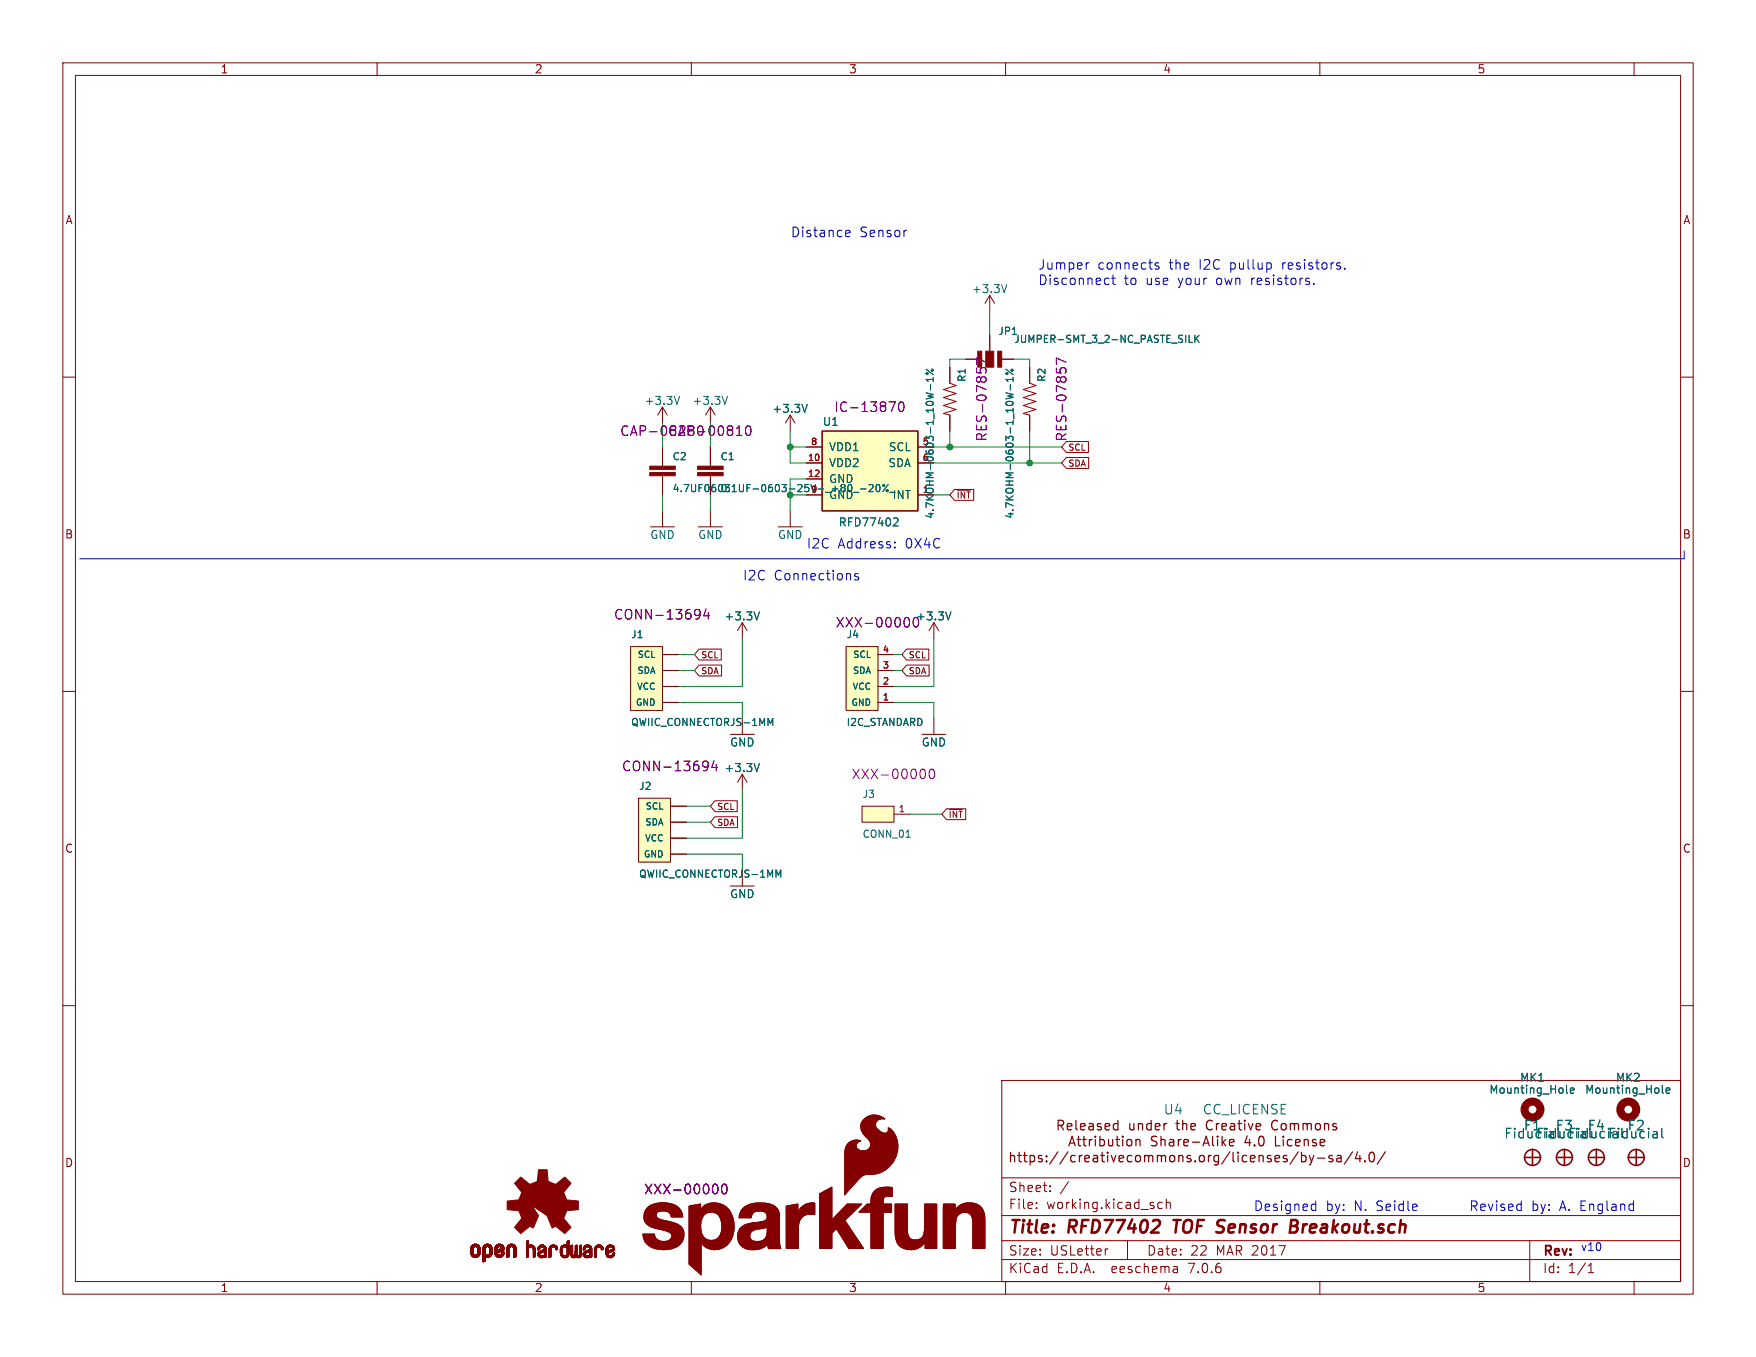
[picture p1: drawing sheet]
<svg xmlns="http://www.w3.org/2000/svg" width="279mm" height="216mm" viewBox="0 0 279 216" stroke-linecap="round" stroke-linejoin="round" font-family="sans-serif">
<defs><g id="words">
<g font-size="2.8" fill="#840000">
<text x="160.4" y="196.8">Title:</text>
<text x="170.1" y="196.8">RFD77402</text>
<text x="187.6" y="196.8">TOF Sensor</text>
<text x="207.7" y="196.8">Breakout.sch</text>
</g>
<g font-size="2.1" fill="#0000c2">
<text x="125.7" y="37.9">Distance</text>
<text x="136.8" y="37.9">Sensor</text>
<text x="165.1" y="43">Jumper</text>
<text x="165.1" y="45.5">Disconnect</text>
<text x="174.6" y="43">connects</text>
<text x="178.8" y="45.5">to</text>
<text x="182.4" y="45.5">use</text>
<text x="186.1" y="43">the</text>
<text x="187.6" y="45.5">your</text>
<text x="191" y="43">I2C</text>
<text x="193.8" y="45.5">own</text>
<text x="196" y="43">pullup</text>
<text x="199.5" y="45.5">resistors.</text>
<text x="204.4" y="43">resistors.</text>
<text x="128.3" y="87.4">I2C</text>
<text x="133.3" y="87.4">Address:</text>
<text x="144.1" y="87.4">0X4C</text>
<text x="118.1" y="92.5">I2C</text>
<text x="123.1" y="92.5">Connections</text>
<text x="199.4" y="192.8">Designed</text>
<text x="210.9" y="192.8">by:</text>
<text x="215.5" y="192.8">N.</text>
<text x="219.2" y="192.8">Seidle</text>
<text x="233.7" y="192.8">Revised</text>
<text x="243.6" y="192.8">by:</text>
<text x="248.2" y="192.8">A. England</text>
</g>
<g font-size="2.1" fill="#840084">
<text x="132.7" y="65.8">IC-13870</text>
<text x="98.6" y="69.6">CAP-08280</text>
<text x="106.2" y="69.6">CAP-00810</text>
<text x="157.2" y="70.3" transform="rotate(-90 157.2 70.3)">RES-07857</text>
<text x="169.9" y="70.3" transform="rotate(-90 169.9 70.3)">RES-07857</text>
<text x="97.6" y="98.8">CONN-13694</text>
<text x="132.9" y="100.1">XXX-00000</text>
<text x="98.9" y="122.9">CONN-13694</text>
<text x="135.4" y="124.2">XXX-00000</text>
<text x="102.4" y="190.2">XXX-00000</text>
</g>
<g font-size="2.1" fill="#006464">
<text x="185.1" y="177.5">U4</text>
<text x="191.3" y="177.5">CC_LICENSE</text>
<text x="239.3" y="181.3">Fiducial</text>
<text x="242.4" y="180.1">F1</text>
<text x="244.3" y="181.3">Fiducial</text>
<text x="247.5" y="180.1">F3</text>
<text x="249.4" y="181.3">Fiducial</text>
<text x="252.5" y="180.1">F4</text>
<text x="255.8" y="181.3">Fiducial</text>
<text x="258.9" y="180.1">F2</text>
</g>
<g font-size="2.1" fill="#840000">
<text x="160.3" y="185.2">https://creativecommons.org/licenses/by-sa/4.0/</text>
<text x="167.9" y="180.1">Released</text>
<text x="169.8" y="182.7">Attribution</text>
<text x="179.5" y="180.1">under</text>
<text x="183" y="182.7">Share-Alike</text>
<text x="187.3" y="180.1">the</text>
<text x="192.3" y="180.1">Creative</text>
<text x="198.2" y="182.7">4.0</text>
<text x="203" y="180.1">Commons</text>
<text x="203.3" y="182.7">License</text>
<text x="160.4" y="189.9">Sheet:</text>
<text x="160.4" y="192.6">File:</text>
<text x="166.5" y="192.6">working.kicad_sch</text>
<text x="160.4" y="202.8">KiCad</text>
<text x="160.4" y="200">Size:</text>
<text x="167.1" y="200">USLetter</text>
<text x="168.1" y="202.8">E.D.A.</text>
<text x="177" y="202.8">eeschema</text>
<text x="182.4" y="200">Date:</text>
<text x="189.4" y="202.8">7.0.6</text>
<text x="189.4" y="200">22</text>
<text x="193.6" y="200">MAR 2017</text>
<text x="245.4" y="200.2">Rev:</text>
<text x="245.4" y="202.8">Id:</text>
<text x="249.5" y="202.8">1/1</text>
</g>
<g font-size="1.8" fill="#840000">
<text x="35" y="11.9">1</text>
<text x="85" y="11.9">2</text>
<text x="135" y="11.9">3</text>
<text x="185" y="11.9">4</text>
<text x="235" y="11.9">5</text>
<text x="10.3" y="35.9">A</text>
<text x="267.7" y="35.9">A</text>
<text x="10.3" y="85.9">B</text>
<text x="267.7" y="85.9">B</text>
<text x="10.3" y="135.9">C</text>
<text x="267.7" y="135.9">C</text>
<text x="10.3" y="185.9">D</text>
<text x="267.7" y="185.9">D</text>
<text x="35" y="205.8">1</text>
<text x="85" y="205.8">2</text>
<text x="135" y="205.8">3</text>
<text x="185" y="205.8">4</text>
<text x="235" y="205.8">5</text>
</g>
<g font-size="1.8" fill="#006464">
<text x="154.5" y="46.8">+3.3V</text>
<text x="102.5" y="64.6">+3.3V</text>
<text x="110.1" y="64.6">+3.3V</text>
<text x="122.8" y="65.9">+3.3V</text>
<text x="130.8" y="68">U1</text>
<text x="131.8" y="72">VDD1</text>
<text x="141.3" y="72">SCL</text>
<text x="131.8" y="74.5">VDD2</text>
<text x="131.8" y="77.1">GND</text>
<text x="141.3" y="74.5">SDA</text>
<text x="131.8" y="79.6">GND</text>
<text x="133.4" y="84">RFD77402</text>
<text x="141.9" y="79.6">INT</text>
<text x="103.4" y="86">GND</text>
<text x="111" y="86">GND</text>
<text x="123.7" y="86">GND</text>
<text x="115.2" y="98.9">+3.3V</text>
<text x="145.6" y="98.9">+3.3V</text>
<text x="116.1" y="119">GND</text>
<text x="146.6" y="119">GND</text>
<text x="115.2" y="123">+3.3V</text>
<text x="116.1" y="143.1">GND</text>
<text x="241.8" y="172.3">MK1</text>
<text x="257" y="172.3">MK2</text>
<text x="236.9" y="174.2">Mounting_Hole</text>
<text x="252.1" y="174.2">Mounting_Hole</text>
</g>
<text font-size="1.8" fill="#0000c2" x="251.5" y="199.1">v10</text>
<g font-size="1.6" fill="#006464">
<text x="158.7" y="53.5">JP1</text>
<text x="161.3" y="54.8">JUMPER-SMT_3_2-NC_PASTE_SILK</text>
<text x="153.9" y="60.9" transform="rotate(-90 153.9 60.9)">R1</text>
<text x="166.6" y="60.9" transform="rotate(-90 166.6 60.9)">R2</text>
<text x="106.9" y="73.4">C2</text>
<text x="114.5" y="73.4">C1</text>
<text x="148.8" y="82.6" transform="rotate(-90 148.8 82.6)">4.7KOHM-0603-1_10W-1%</text>
<text x="161.5" y="82.6" transform="rotate(-90 161.5 82.6)">4.7KOHM-0603-1_10W-1%</text>
<text x="100.3" y="101.7">J1</text>
<text x="134.6" y="101.7">J4</text>
<text x="100.3" y="115.7">QWIIC_CONNECTORJS-1MM</text>
<text x="134.6" y="115.7">I2C_STANDARD</text>
<text x="101.6" y="125.9">J2</text>
<text x="137.1" y="127.1">J3</text>
<text x="137.1" y="133.5">CONN_01</text>
<text x="101.6" y="139.8">QWIIC_CONNECTORJS-1MM</text>
</g>
<text font-size="1.6" fill="#009600" x="106.9" y="78.5">4.7UF06030.1UF-0603-25V-_+80_-20%_</text>
<g font-size="1.4" fill="#a90000">
<text x="128.9" y="70.9">8</text>
<text x="128.4" y="73.4">10</text>
<text x="128.4" y="75.9">12</text>
<text x="128.9" y="78.5">9</text>
<text x="140.4" y="106.4">3</text>
<text x="140.4" y="103.9">4</text>
<text x="140.4" y="111.5">1</text>
<text x="140.4" y="109">2</text>
<text x="142.9" y="129.3">1</text>
</g>
<g font-size="1.4" fill="#006464">
<text x="146.7" y="70.9">5</text>
<text x="146.7" y="73.4">6</text>
<text x="146.7" y="78.5">1</text>
<text x="101.3" y="107.4">SDA</text>
<text x="101.3" y="104.9">SCL</text>
<text x="135.6" y="107.4">SDA</text>
<text x="135.6" y="104.9">SCL</text>
<text x="101" y="112.5">GND</text>
<text x="101.2" y="110">VCC</text>
<text x="135.3" y="112.5">GND</text>
<text x="135.5" y="110">VCC</text>
<text x="102.6" y="131.5">SDA</text>
<text x="102.6" y="129">SCL</text>
<text x="102.3" y="136.6">GND</text>
<text x="102.5" y="134.1">VCC</text>
</g>
<g font-size="1.4" fill="#840000">
<text x="169.9" y="71.9">SCL</text>
<text x="169.9" y="74.5">SDA</text>
<text x="152.1" y="79.5">~{INT}</text>
<text x="111.5" y="104.9">SCL</text>
<text x="111.5" y="107.5">SDA</text>
<text x="144.5" y="104.9">SCL</text>
<text x="144.5" y="107.5">SDA</text>
<text x="114" y="129.1">SCL</text>
<text x="114" y="131.6">SDA</text>
<text x="150.9" y="130.3">~{INT}</text>
</g>
</g></defs>
<g fill="none" stroke="#840000" stroke-width=".16">
<path d="M10 10h259.4v195.9h-259.4zM12 12h255.4v191.9h-255.4zM60 10v2M110 10v2M160 10v2M210 10v2M260 10v2M10 60h2M151.1 58.4v2.6l1 .3-2 .7 2 .6-2 .6 2 .7-2 .6 2 .7-2 .6 1 .2v2.6M153.7 57.2h2.5M157.5 47v2.5M157.5 53.3v2.6"/>
<path d="M157.5 47l-.8 1.3M157.5 47l.7 1.3M158.7 57.2h2.6M163.8 58.4v2.6l1 .3-2 .7 2 .6-2 .6 2 .7-2 .6 2 .7-2 .6 1 .2v2.6M267.4 60h2M105.4 64.8v2.5M105.4 71.1v3.1M105.4 75.7v3M105.4 64.8l-.8 1.2M105.4 64.8l.8 1.2M113 64.8v2.5M113 71.1v3.1"/>
<path d="M113 75.7v3M113 64.8l-.7 1.2M113 64.8l.8 1.2M125.7 66v2.6M125.7 66l-.7 1.3M125.7 66l.8 1.3M128.3 73.7h2.5M128.3 76.2h2.5M128.3 71.1h2.5M146 78.7h2.6M146 73.7h2.6M146 71.1h2.6"/>
<path d="M151.9 77.9h3v1.7h-3l-.8-.9zM152.3 78h2.1M169.7 70.3h3.5v1.7h-3.5l-.8-.9zM169.7 72.8h3.5v1.7h-3.5l-.8-.8zM103.5 83.8h3.8M105.4 81.3v2.5M111.1 83.8h3.8M113 81.3v2.5M118.1 99.1l-.8 1.2M118.1 99.1v2.5M118.1 99.1l.8 1.2M123.8 83.8h3.8"/>
<path d="M125.7 81.3v2.5M148.6 99.1v2.5M148.6 99.1l-.8 1.2M148.6 99.1l.8 1.2M10 110h2M100.3 102.9h5.1v10.1h-5.1zM105.4 111.8h2.5M105.4 109.2h2.5M105.4 106.7h2.5M105.4 104.1h2.5M111.2 103.3h3.6v1.7h-3.6l-.7-.9zM111.2 105.8h3.6v1.7h-3.6l-.7-.8z"/>
<path d="M116.2 116.8h3.8M118.1 114.3v2.5M134.6 102.9h5.1v10.1h-5.1zM139.7 111.8h2.5M139.7 109.2h2.5M139.7 106.7h2.5M139.7 104.1h2.5M144.3 103.3h3.5v1.7h-3.5l-.8-.9zM144.3 105.8h3.5v1.7h-3.5l-.8-.8zM146.7 116.8h3.8M148.6 114.3v2.5M267.4 110h2"/>
<path d="M101.6 127h5.1v10.2h-5.1zM106.7 135.9h2.5M106.7 133.4h2.5M106.7 130.8h2.5M106.7 128.3h2.5M113.8 127.4h3.5v1.7h-3.5l-.8-.8zM113.8 129.9h3.5v1.8h-3.5l-.8-.9zM118.1 123.2v2.5M118.1 138.4v2.6M118.1 123.2l-.8 1.3M118.1 123.2l.8 1.3M137.2 128.3h5v2.5h-5z"/>
<path d="M142.2 129.5h2.6M150.6 128.7h3.1v1.7h-3.1l-.7-.9zM151 128.8h2.1M10 160h2M116.2 141h3.8M267.4 160h2M159.4 171.9h108v32h-108zM159.4 197.4h108M159.4 193.4h108M159.4 187.4h108M164.9 192.1v.2M164.9 191.4v.1"/>
<path d="M167.1 189.4v.2M167.1 188.7v.1M170 188l-1.3 1.9M176.3 198.7l-.3 .1M179.4 197.4v3M184.9 191.4l-.4-.1-.3 .3v.4l.2 .2h.5M185.6 191.4l.2-.1 .3 .1 .1 .9M185.6 190.8v1.5M243.4 197.4v6.5M60 203.9v2M110 203.9v2M159.4 200.4h108"/>
<path d="M160 203.9v2M187.3 201.6l.1 .9M187.4 202.4l-.2 .1M187.4 201.8l-.2 .1M210 203.9v2M252.7 202.5h.9M252.7 201.4l.4-.4v1.5M260 203.9v2"/>
</g>
<path d="M186.7 194.1h1.2M187.3 194.1l-.3 2M205.4 195.1h.6M205.5 194.1h.6a.49 .49 0 0 1 .4 .5 .49 .49 0 0 1-.5 .5M206 195.1l.3 .1a.58 .58 0 0 1-.3 .9h-.8" fill="none" stroke="#840000" stroke-width=".4"/>
<g fill="#840000" stroke="#840000" stroke-width=".16">
<path d="M103.4 75.2h4v.5h-4z"/>
<path d="M103.4 74.2h4v.5h-4z"/>
<path d="M155.6 55.9h.6v2.5h-.6z"/>
<path d="M156.8 55.9h1.3v2.5h-1.3z"/>
<path d="M158.7 55.9h.7v2.5h-.7z"/>
<path d="M74.9 199.4h.4z"/>
<path d="M74.9 199.3l.4 .1z"/>
<path d="M74.9 199.3h.4z"/>
<path d="M74.9 199.2l.4 .1z"/>
<path d="M74.9 199.2h.4z"/>
<path d="M74.9 199.1l.4 .1z"/>
<path d="M74.9 199.1h.4z"/>
<path d="M74.9 199l.4 .1z"/>
<path d="M74.9 199h.4z"/>
<path d="M74.9 198.9l.4 .1z"/>
<path d="M74.9 198.9h.4z"/>
<path d="M74.9 198.8l.4 .1z"/>
<path d="M74.9 198.8h.4z"/>
<path d="M74.9 198.7l.4 .1z"/>
<path d="M74.9 198.7h.4z"/>
<path d="M74.9 198.6l.4 .1z"/>
<path d="M74.9 198.6h.4z"/>
<path d="M74.9 199.5l.5 .1z"/>
<path d="M74.9 199.5h.5z"/>
<path d="M74.9 199.5h.4z"/>
<path d="M74.9 199.4l.4 .1z"/>
<path d="M74.9 198.5l.4 .1z"/>
<path d="M74.9 198.5h.4z"/>
<path d="M74.9 198.5h.5z"/>
<path d="M75 199.6h.5z"/>
<path d="M75 199.6h.4z"/>
<path d="M75 198.5h.4z"/>
<path d="M75 198.4l.4 .1z"/>
<path d="M75 198.4h.4z"/>
<path d="M75 198.4h.5z"/>
<path d="M75 199.6l.5 .1z"/>
<path d="M75 199.7h.5z"/>
<path d="M75 198.3l.5 .1z"/>
<path d="M75 198.3h.5z"/>
<path d="M75 198.3h.6z"/>
<path d="M75 199.7h1.3z"/>
<path d="M75 199.7h.6z"/>
<path d="M75 198.3h1.3z"/>
<path d="M75 199.8h1.3z"/>
<path d="M75 199.7l1.3 .1z"/>
<path d="M75 198.2l1.3 .1z"/>
<path d="M75 198.2h1.3z"/>
<path d="M75.1 199.8h1.1z"/>
<path d="M75.1 198.2h1.1z"/>
<path d="M75.1 199.8l1.1 .1z"/>
<path d="M75.1 199.9h1z"/>
<path d="M75.1 198.1l1.1 .1z"/>
<path d="M75.1 198.1h1z"/>
<path d="M75.2 199.9h.9z"/>
<path d="M75.2 198.1h.9z"/>
<path d="M75.2 199.9h.8z"/>
<path d="M75.2 198.1h.8z"/>
<path d="M75.2 198l.8 .1z"/>
<path d="M75.3 200h.7z"/>
<path d="M75.3 199.9l.7 .1z"/>
<path d="M75.3 198h.7z"/>
<path d="M75.3 200h.6z"/>
<path d="M75.3 198h.6z"/>
<path d="M75.4 200h.5z"/>
<path d="M75.4 198h.5z"/>
<path d="M75.4 200l.4 .1z"/>
<path d="M75.5 200.1h.3z"/>
<path d="M75.5 198h.3z"/>
<path d="M75.5 197.9l.3 .1z"/>
<path d="M75.5 200.1h.2z"/>
<path d="M75.6 197.9h.1z"/>
<path d="M75.7 198.3h.6z"/>
<path d="M75.7 199.7h.6z"/>
<path d="M75.8 199.7h.5z"/>
<path d="M75.8 199.6l.5 .1z"/>
<path d="M75.8 198.3l.5 .1z"/>
<path d="M75.8 199.6h.5z"/>
<path d="M75.8 198.4h.5z"/>
<path d="M75.9 199.6h.5z"/>
<path d="M75.9 198.4h.4z"/>
<path d="M75.9 198.4h.5z"/>
<path d="M75.9 199.5l.5 .1z"/>
<path d="M75.9 199.5h.5z"/>
<path d="M75.9 198.5h.5z"/>
<path d="M75.9 198.4l.5 .1z"/>
<path d="M75.9 198.5l.5 .1z"/>
<path d="M76 199.5h.4z"/>
<path d="M76 199.4l.4 .1z"/>
<path d="M76 199.4h.4z"/>
<path d="M76 199.3l.4 .1z"/>
<path d="M76 199.3h.4z"/>
<path d="M76 199.2l.4 .1z"/>
<path d="M76 199.2h.4z"/>
<path d="M76 199.1l.4 .1z"/>
<path d="M76 199.1h.4z"/>
<path d="M76 199l.4 .1z"/>
<path d="M76 199h.4z"/>
<path d="M76 198.9l.4 .1z"/>
<path d="M76 198.9h.4z"/>
<path d="M76 198.8l.4 .1z"/>
<path d="M76 198.8h.4z"/>
<path d="M76 198.7l.4 .1z"/>
<path d="M76 198.7h.4z"/>
<path d="M76 198.6l.4 .1z"/>
<path d="M76 198.6h.4z"/>
<path d="M76.8 200.7h.2z"/>
<path d="M76.8 200.7h.3z"/>
<path d="M76.8 200.7h.4z"/>
<path d="M76.8 200.6l.4 .1z"/>
<path d="M76.8 200.6h.4z"/>
<path d="M76.8 200.5l.4 .1z"/>
<path d="M76.8 200.5h.4z"/>
<path d="M76.8 200.4l.4 .1z"/>
<path d="M76.8 200.4h.4z"/>
<path d="M76.8 200.3l.4 .1z"/>
<path d="M76.8 200.3h.4z"/>
<path d="M76.8 200.2l.4 .1z"/>
<path d="M76.8 200.2h.4z"/>
<path d="M76.8 200.1l.4 .1z"/>
<path d="M76.8 200.1h.4z"/>
<path d="M76.8 200l.4 .1z"/>
<path d="M76.8 200h.5z"/>
<path d="M76.8 200h1.1z"/>
<path d="M76.8 199.9l1.2 .1z"/>
<path d="M76.8 199.9h1.2z"/>
<path d="M76.8 199.9h1.3z"/>
<path d="M76.8 199.8l1.3 .1z"/>
<path d="M76.8 199.8h1.3z"/>
<path d="M76.8 199.8h1.4z"/>
<path d="M76.8 199.7l1.4 .1z"/>
<path d="M76.8 199.7h1.4z"/>
<path d="M76.8 199.7h.7z"/>
<path d="M76.8 199.6l.6 .1z"/>
<path d="M76.8 199.7h.6z"/>
<path d="M76.8 199.6h.6z"/>
<path d="M76.8 199.6h.5z"/>
<path d="M76.8 199.5l.5 .1z"/>
<path d="M76.8 199.5h.5z"/>
<path d="M76.8 199.5h.4z"/>
<path d="M76.8 199.4l.4 .1z"/>
<path d="M76.8 199.4h.4z"/>
<path d="M76.8 199.3l.4 .1z"/>
<path d="M76.8 199.3h.4z"/>
<path d="M76.8 199.2l.4 .1z"/>
<path d="M76.8 199.2h.4z"/>
<path d="M76.8 199.1l.4 .1z"/>
<path d="M76.8 199.1h.4z"/>
<path d="M76.8 199l.4 .1z"/>
<path d="M76.8 199h.4z"/>
<path d="M76.8 198.9l.4 .1z"/>
<path d="M76.8 198.9h.4z"/>
<path d="M76.8 198.8l.4 .1z"/>
<path d="M76.8 198.8h.4z"/>
<path d="M76.8 198.7l.4 .1z"/>
<path d="M76.8 198.7h.4z"/>
<path d="M76.8 198.6l.4 .1z"/>
<path d="M76.8 198.6h.4z"/>
<path d="M76.8 198.5l.4 .1z"/>
<path d="M76.8 198.5h.4z"/>
<path d="M76.8 198.5h.5z"/>
<path d="M76.9 200.8h.1z"/>
<path d="M76.9 200.7l.1 .1z"/>
<path d="M76.9 198.5h.4z"/>
<path d="M76.9 198.4l.4 .1z"/>
<path d="M76.9 198.4h.4z"/>
<path d="M76.9 198.4h.5z"/>
<path d="M76.9 198.3l.5 .1z"/>
<path d="M76.9 198.3h.5z"/>
<path d="M76.9 198.3h.6z"/>
<path d="M76.9 198.3h1.3z"/>
<path d="M77 198.2l1.2 .1z"/>
<path d="M77 198.2h1.2z"/>
<path d="M77 198.2h1.1z"/>
<path d="M77 198.1l1.1 .1z"/>
<path d="M77 198.1h1.1z"/>
<path d="M77.1 198.1h1z"/>
<path d="M77.1 198.1h.9z"/>
<path d="M77.2 198l.8 .1z"/>
<path d="M77.2 198h.7z"/>
<path d="M77.3 200h.5z"/>
<path d="M77.3 198h.5z"/>
<path d="M77.3 200l.5 .1z"/>
<path d="M77.4 198h.3z"/>
<path d="M77.4 200.1h.3z"/>
<path d="M77.4 197.9l.3 .1z"/>
<path d="M77.4 197.9h.2z"/>
<path d="M77.5 200.1h.1z"/>
<path d="M77.6 199.7h.6z"/>
<path d="M77.6 198.3h.6z"/>
<path d="M77.7 199.7h.5z"/>
<path d="M77.7 198.3h.5z"/>
<path d="M77.7 199.6l.5 .1z"/>
<path d="M77.7 199.6h.5z"/>
<path d="M77.7 198.3l.5 .1z"/>
<path d="M77.7 198.4h.5z"/>
<path d="M77.8 199.6h.4z"/>
<path d="M77.8 198.4h.4z"/>
<path d="M77.8 199.6h.5z"/>
<path d="M77.8 198.4l.5 .1z"/>
<path d="M77.8 199.5l.5 .1z"/>
<path d="M77.8 199.5h.5z"/>
<path d="M77.8 198.5h.5z"/>
<path d="M77.9 199.5h.4z"/>
<path d="M77.9 198.5h.4z"/>
<path d="M77.9 199.4l.4 .1z"/>
<path d="M77.9 198.6h.4z"/>
<path d="M77.9 198.5l.4 .1z"/>
<path d="M77.9 199.4h.4z"/>
<path d="M77.9 199.3l.4 .1z"/>
<path d="M77.9 199.3h.4z"/>
<path d="M77.9 199.2l.4 .1z"/>
<path d="M77.9 199.2h.4z"/>
<path d="M77.9 199.1l.4 .1z"/>
<path d="M77.9 199.1h.4z"/>
<path d="M77.9 199l.4 .1z"/>
<path d="M77.9 199h.4z"/>
<path d="M77.9 198.9l.4 .1z"/>
<path d="M77.9 198.9h.4z"/>
<path d="M77.9 198.8l.4 .1z"/>
<path d="M77.9 198.8h.4z"/>
<path d="M77.9 198.7l.4 .1z"/>
<path d="M77.9 198.7h.4z"/>
<path d="M77.9 198.6l.4 .1z"/>
<path d="M78.7 199.5h.4z"/>
<path d="M78.7 199.5h.5z"/>
<path d="M78.7 199.4l.4 .1z"/>
<path d="M78.7 199.4h.4z"/>
<path d="M78.7 199.3l.5 .1z"/>
<path d="M78.7 199.3h.5z"/>
<path d="M78.7 199.3h.6z"/>
<path d="M78.7 199.2l.7 .1z"/>
<path d="M78.7 199.2h.7z"/>
<path d="M78.7 199.2h.8z"/>
<path d="M78.7 199.2h.9z"/>
<path d="M78.7 199.1l.9 .1z"/>
<path d="M78.7 199.1h.9z"/>
<path d="M78.7 199.1h1z"/>
<path d="M78.7 199.1h1.1z"/>
<path d="M78.7 199l1.1 .1z"/>
<path d="M78.7 199h1.1z"/>
<path d="M78.7 199h1.2z"/>
<path d="M78.7 199h1.3z"/>
<path d="M78.7 198.9l1.3 .1z"/>
<path d="M78.7 198.9h1.4z"/>
<path d="M78.7 198.9h1.5z"/>
<path d="M78.7 198.9h.4z"/>
<path d="M78.7 198.8l.4 .1z"/>
<path d="M78.7 198.8h.4z"/>
<path d="M78.7 198.7l.4 .1z"/>
<path d="M78.7 198.7h.4z"/>
<path d="M78.7 198.6l.4 .1z"/>
<path d="M78.7 198.6h.4z"/>
<path d="M78.7 198.5l.5 .1z"/>
<path d="M78.7 198.5h.5z"/>
<path d="M78.8 199.6h.4z"/>
<path d="M78.8 199.6h.5z"/>
<path d="M78.8 199.5l.4 .1z"/>
<path d="M78.8 199.5h.4z"/>
<path d="M78.8 198.5h.4z"/>
<path d="M78.8 198.4l.4 .1z"/>
<path d="M78.8 198.4h.4z"/>
<path d="M78.8 199.6l.5 .1z"/>
<path d="M78.8 198.4h.5z"/>
<path d="M78.8 199.7h.6z"/>
<path d="M78.8 199.7h1.3z"/>
<path d="M78.8 199.7h.5z"/>
<path d="M78.8 198.3l.5 .1z"/>
<path d="M78.8 198.3h.5z"/>
<path d="M78.8 198.3h.6z"/>
<path d="M78.8 198.3h1.3z"/>
<path d="M78.9 199.8h1.2z"/>
<path d="M78.9 199.7l1.2 .1z"/>
<path d="M78.9 198.2l1.2 .1z"/>
<path d="M78.9 198.2h1.2z"/>
<path d="M78.9 199.8h1.1z"/>
<path d="M78.9 198.2h1.1z"/>
<path d="M78.9 199.8l1.1 .1z"/>
<path d="M79 199.9h1z"/>
<path d="M79 198.1l1 .1z"/>
<path d="M79 198.1h1z"/>
<path d="M79 199.9h.9z"/>
<path d="M79 198.1h.9z"/>
<path d="M79.1 199.9l.8 .1z"/>
<path d="M79.1 198l.8 .1z"/>
<path d="M79.1 198.1h.8z"/>
<path d="M79.1 200h.7z"/>
<path d="M79.1 198h.7z"/>
<path d="M79.1 198h.8z"/>
<path d="M79.2 200h.6z"/>
<path d="M79.2 198h.5z"/>
<path d="M79.2 200h.5z"/>
<path d="M79.2 198.9h1z"/>
<path d="M79.3 200l.4 .1z"/>
<path d="M79.3 198.9h.9z"/>
<path d="M79.3 200.1h.3z"/>
<path d="M79.3 198h.3z"/>
<path d="M79.3 198.8l.9 .1z"/>
<path d="M79.3 197.9l.3 .1z"/>
<path d="M79.4 198.8h.8z"/>
<path d="M79.4 197.9h.2z"/>
<path d="M79.5 198.8h.7z"/>
<path d="M79.5 198.3h.6z"/>
<path d="M79.6 199.7h.5z"/>
<path d="M79.6 198.7l.6 .1z"/>
<path d="M79.6 198.7h.6z"/>
<path d="M79.6 198.3h.5z"/>
<path d="M79.6 199.6l.5 .1z"/>
<path d="M79.6 198.4h.5z"/>
<path d="M79.6 198.3l.5 .1z"/>
<path d="M79.6 199.6h.5z"/>
<path d="M79.6 198.4h.6z"/>
<path d="M79.7 199.6h.4z"/>
<path d="M79.7 198.4h.5z"/>
<path d="M79.7 199.6h.5z"/>
<path d="M79.7 198.7h.5z"/>
<path d="M79.7 198.5h.5z"/>
<path d="M79.7 198.4l.5 .1z"/>
<path d="M79.7 199.5l.5 .1z"/>
<path d="M79.8 199.5h.4z"/>
<path d="M79.8 198.7h.4z"/>
<path d="M79.8 198.6l.4 .1z"/>
<path d="M79.8 198.6h.4z"/>
<path d="M79.8 198.5l.4 .1z"/>
<path d="M79.8 198.5h.4z"/>
<path d="M79.8 199.4l.4 .1z"/>
<path d="M79.8 199.4h.4z"/>
<path d="M79.8 199.3l.4 .1z"/>
<path d="M79.8 199.3h.4z"/>
<path d="M79.9 199.3h.3z"/>
<path d="M79.9 199.2l.3 .1z"/>
<path d="M79.9 199.2h.3z"/>
<path d="M80 199.2h.2z"/>
<path d="M80.1 199.2h.1z"/>
<path d="M80.6 200h.3z"/>
<path d="M80.6 199.9l.3 .1z"/>
<path d="M80.6 199.9h.4z"/>
<path d="M80.6 199.8l.4 .1z"/>
<path d="M80.6 199.8h.4z"/>
<path d="M80.6 199.7l.4 .1z"/>
<path d="M80.6 199.7h.4z"/>
<path d="M80.6 199.6l.4 .1z"/>
<path d="M80.6 199.6h.4z"/>
<path d="M80.6 199.5l.4 .1z"/>
<path d="M80.6 199.5h.4z"/>
<path d="M80.6 199.4l.4 .1z"/>
<path d="M80.6 199.4h.4z"/>
<path d="M80.6 199.3l.4 .1z"/>
<path d="M80.6 199.3h.4z"/>
<path d="M80.6 199.2l.4 .1z"/>
<path d="M80.6 199.2h.4z"/>
<path d="M80.6 199.1l.4 .1z"/>
<path d="M80.6 199.1h.4z"/>
<path d="M80.6 199l.4 .1z"/>
<path d="M80.6 199h.4z"/>
<path d="M80.6 198.9l.4 .1z"/>
<path d="M80.6 198.9h.4z"/>
<path d="M80.6 198.8l.4 .1z"/>
<path d="M80.6 198.8h.4z"/>
<path d="M80.6 198.7l.4 .1z"/>
<path d="M80.6 198.7h.4z"/>
<path d="M80.6 198.6l.4 .1z"/>
<path d="M80.6 198.6h.4z"/>
<path d="M80.6 198.6h.5z"/>
<path d="M80.7 200h.1z"/>
<path d="M80.7 200h.2z"/>
<path d="M80.7 198.6h.4z"/>
<path d="M80.7 198.5l.4 .1z"/>
<path d="M80.7 198.5h.4z"/>
<path d="M80.7 200l.1 .1z"/>
<path d="M80.7 198.4l.4 .1z"/>
<path d="M80.7 198.4h.5z"/>
<path d="M80.7 198.3l.6 .1z"/>
<path d="M80.7 198.3h.6z"/>
<path d="M80.7 198.3h1.3z"/>
<path d="M80.8 198.3h1.2z"/>
<path d="M80.8 198.2l1.2 .1z"/>
<path d="M80.8 198.2h1.2z"/>
<path d="M80.8 198.2h1.1z"/>
<path d="M80.8 198.1l1.1 .1z"/>
<path d="M80.9 198.1h1z"/>
<path d="M80.9 198.1h.9z"/>
<path d="M81 198l.8 .1z"/>
<path d="M81 198.1h.8z"/>
<path d="M81 198h.8z"/>
<path d="M81 198h.7z"/>
<path d="M81.1 198h.6z"/>
<path d="M81.1 198h.5z"/>
<path d="M81.2 198h.4z"/>
<path d="M81.2 197.9l.3 .1z"/>
<path d="M81.3 197.9h.2z"/>
<path d="M81.5 198.3h.5z"/>
<path d="M81.5 198.4h.5z"/>
<path d="M81.5 198.3l.5 .1z"/>
<path d="M81.6 198.4h.4z"/>
<path d="M81.6 198.4h.5z"/>
<path d="M81.6 198.5h.5z"/>
<path d="M81.6 198.4l.5 .1z"/>
<path d="M81.7 198.5h.4z"/>
<path d="M81.7 200h.3z"/>
<path d="M81.7 199.9l.3 .1z"/>
<path d="M81.7 199.9h.4z"/>
<path d="M81.7 199.8l.4 .1z"/>
<path d="M81.7 199.8h.4z"/>
<path d="M81.7 199.7l.4 .1z"/>
<path d="M81.7 199.7h.4z"/>
<path d="M81.7 199.6l.4 .1z"/>
<path d="M81.7 199.6h.4z"/>
<path d="M81.7 199.5l.4 .1z"/>
<path d="M81.7 199.5h.4z"/>
<path d="M81.7 199.4l.4 .1z"/>
<path d="M81.7 199.4h.4z"/>
<path d="M81.7 199.3l.4 .1z"/>
<path d="M81.7 199.3h.4z"/>
<path d="M81.7 199.2l.4 .1z"/>
<path d="M81.7 199.2h.4z"/>
<path d="M81.7 199.1l.4 .1z"/>
<path d="M81.7 199.1h.4z"/>
<path d="M81.7 199l.4 .1z"/>
<path d="M81.7 199h.4z"/>
<path d="M81.7 198.9l.4 .1z"/>
<path d="M81.7 198.9h.4z"/>
<path d="M81.7 198.8l.4 .1z"/>
<path d="M81.7 198.8h.4z"/>
<path d="M81.7 198.7l.4 .1z"/>
<path d="M81.7 198.7h.4z"/>
<path d="M81.7 198.6l.4 .1z"/>
<path d="M81.7 198.6h.4z"/>
<path d="M81.7 198.5l.4 .1z"/>
<path d="M81.7 200h.2z"/>
<path d="M81.8 200l.1 .1z"/>
<path d="M83.8 200.1h.1z"/>
<path d="M83.8 200l.1 .1z"/>
<path d="M83.8 200h.1z"/>
<path d="M83.8 200h.2z"/>
<path d="M83.8 199.9l.2 .1z"/>
<path d="M83.8 199.9h.2z"/>
<path d="M83.8 199.8l.2 .1z"/>
<path d="M83.8 199.8h.2z"/>
<path d="M83.8 199.7l.2 .1z"/>
<path d="M83.8 199.7h.2z"/>
<path d="M83.8 199.6l.2 .1z"/>
<path d="M83.8 199.6h.2z"/>
<path d="M83.8 199.5l.2 .1z"/>
<path d="M83.8 199.5h.2z"/>
<path d="M83.8 199.4l.2 .1z"/>
<path d="M83.8 199.4h.2z"/>
<path d="M83.8 199.3l.2 .1z"/>
<path d="M83.8 199.3h.2z"/>
<path d="M83.8 199.2l.2 .1z"/>
<path d="M83.8 199.2h.2z"/>
<path d="M83.8 199.1l.2 .1z"/>
<path d="M83.8 199.1h.2z"/>
<path d="M83.8 199l.2 .1z"/>
<path d="M83.8 199h.2z"/>
<path d="M83.8 198.9l.2 .1z"/>
<path d="M83.8 198.9h.2z"/>
<path d="M83.8 198.8l.2 .1z"/>
<path d="M83.8 198.8h.2z"/>
<path d="M83.8 198.7l.2 .1z"/>
<path d="M83.8 198.7h.2z"/>
<path d="M83.8 198.7h.3z"/>
<path d="M83.8 198.6l.3 .1z"/>
<path d="M83.8 198.6h.3z"/>
<path d="M83.8 198.5l.3 .1z"/>
<path d="M83.8 198.5h.4z"/>
<path d="M83.8 198.4l.4 .1z"/>
<path d="M83.8 198.4h.5z"/>
<path d="M83.8 198.4h.6z"/>
<path d="M83.8 198.3l.6 .1z"/>
<path d="M83.8 198.3h1.2z"/>
<path d="M83.8 198.3h1.1z"/>
<path d="M83.8 198.2l1.1 .1z"/>
<path d="M83.8 198.2h1.1z"/>
<path d="M83.8 198.2h1z"/>
<path d="M83.8 198.1l1 .1z"/>
<path d="M83.8 198.1h.3z"/>
<path d="M83.8 198.1h.2z"/>
<path d="M83.8 198l.2 .1z"/>
<path d="M83.8 198h.2z"/>
<path d="M83.8 197.9l.2 .1z"/>
<path d="M83.8 197.9h.2z"/>
<path d="M83.8 197.8l.2 .1z"/>
<path d="M83.8 197.8h.2z"/>
<path d="M83.8 197.7l.2 .1z"/>
<path d="M83.8 197.7h.2z"/>
<path d="M83.8 197.6l.2 .1z"/>
<path d="M83.8 197.6h.2z"/>
<path d="M83.8 197.5l.2 .1z"/>
<path d="M83.8 197.5h.2z"/>
<path d="M83.9 197.4l.1 .1z"/>
<path d="M83.9 197.4h.1z"/>
<path d="M84.2 198.1h.5z"/>
<path d="M84.3 198.1h.3z"/>
<path d="M84.4 198.1h.1z"/>
<path d="M84.5 198.3l.5 .1z"/>
<path d="M84.5 198.4h.5z"/>
<path d="M84.6 198.4h.4z"/>
<path d="M84.7 198.4h.3z"/>
<path d="M84.7 198.5h.4z"/>
<path d="M84.7 198.4l.4 .1z"/>
<path d="M84.8 198.5l.3 .1z"/>
<path d="M84.8 198.5h.3z"/>
<path d="M84.8 198.6h.3z"/>
<path d="M84.8 198.8h.3z"/>
<path d="M84.8 198.7l.3 .1z"/>
<path d="M84.8 198.7h.3z"/>
<path d="M84.8 198.6l.3 .1z"/>
<path d="M84.9 200.1h.1z"/>
<path d="M84.9 200l.1 .1z"/>
<path d="M84.9 200h.1z"/>
<path d="M84.9 200h.2z"/>
<path d="M84.9 199.9l.2 .1z"/>
<path d="M84.9 199.9h.2z"/>
<path d="M84.9 199.8l.2 .1z"/>
<path d="M84.9 199.8h.2z"/>
<path d="M84.9 199.7l.2 .1z"/>
<path d="M84.9 199.7h.2z"/>
<path d="M84.9 199.6l.2 .1z"/>
<path d="M84.9 199.6h.2z"/>
<path d="M84.9 199.5l.2 .1z"/>
<path d="M84.9 199.5h.2z"/>
<path d="M84.9 199.4l.2 .1z"/>
<path d="M84.9 199.4h.2z"/>
<path d="M84.9 199.3l.2 .1z"/>
<path d="M84.9 199.3h.2z"/>
<path d="M84.9 199.2l.2 .1z"/>
<path d="M84.9 199.2h.2z"/>
<path d="M84.9 199.1l.2 .1z"/>
<path d="M84.9 199.1h.2z"/>
<path d="M84.9 199l.2 .1z"/>
<path d="M84.9 199h.2z"/>
<path d="M84.9 198.9l.2 .1z"/>
<path d="M84.9 198.9h.2z"/>
<path d="M84.9 198.8l.2 .1z"/>
<path d="M84.9 198.8h.2z"/>
<path d="M85.6 199.6h.3z"/>
<path d="M85.6 199.5l.3 .1z"/>
<path d="M85.6 199.5h.3z"/>
<path d="M85.6 198.8l.1 .1z"/>
<path d="M85.6 198.8h.2z"/>
<path d="M85.6 198.8h.3z"/>
<path d="M85.6 198.7l.3 .1z"/>
<path d="M85.6 198.7h.3z"/>
<path d="M85.6 199.7l.4 .1z"/>
<path d="M85.6 199.7h.4z"/>
<path d="M85.6 199.7h.3z"/>
<path d="M85.6 199.6l.3 .1z"/>
<path d="M85.6 199.4l.3 .1z"/>
<path d="M85.6 199.4h.3z"/>
<path d="M85.6 199.4h.4z"/>
<path d="M85.6 198.9h.1z"/>
<path d="M85.6 198.6l.3 .1z"/>
<path d="M85.6 198.6h.3z"/>
<path d="M85.6 199.8h.5z"/>
<path d="M85.6 199.8h.8z"/>
<path d="M85.6 199.8h.4z"/>
<path d="M85.6 199.3l.4 .1z"/>
<path d="M85.6 199.3h.5z"/>
<path d="M85.6 198.5l.3 .1z"/>
<path d="M85.6 198.5h.4z"/>
<path d="M85.6 199.3h.6z"/>
<path d="M85.7 199.9h.7z"/>
<path d="M85.7 199.8l.7 .1z"/>
<path d="M85.7 199.3h.5z"/>
<path d="M85.7 199.2l.6 .1z"/>
<path d="M85.7 198.4l.3 .1z"/>
<path d="M85.7 198.4h.4z"/>
<path d="M85.7 199.2h.6z"/>
<path d="M85.7 199.2h.7z"/>
<path d="M85.7 198.4h.5z"/>
<path d="M85.7 198.3l.5 .1z"/>
<path d="M85.7 198.3h1.1z"/>
<path d="M85.8 199.9h.6z"/>
<path d="M85.8 199.2h.6z"/>
<path d="M85.8 198.3h1z"/>
<path d="M85.8 200h.7z"/>
<path d="M85.8 199.9l.7 .1z"/>
<path d="M85.8 199.2h.7z"/>
<path d="M85.8 198.3h.9z"/>
<path d="M85.8 199.1l.7 .1z"/>
<path d="M85.8 199.1h.7z"/>
<path d="M85.8 198.2l.9 .1z"/>
<path d="M85.8 198.2h.9z"/>
<path d="M85.9 200h.6z"/>
<path d="M85.9 199.1h1z"/>
<path d="M85.9 198.2h.7z"/>
<path d="M85.9 198.2h.8z"/>
<path d="M85.9 200h.5z"/>
<path d="M85.9 200l.5 .1z"/>
<path d="M85.9 200.1h.5z"/>
<path d="M86 200.1h.4z"/>
<path d="M86 199.1h.9z"/>
<path d="M86 198.1l.6 .1z"/>
<path d="M86 198.1h.5z"/>
<path d="M86 199l.9 .1z"/>
<path d="M86 199h.9z"/>
<path d="M86.1 199h.8z"/>
<path d="M86.1 198.1h.3z"/>
<path d="M86.2 199h.7z"/>
<path d="M86.2 199.8h.2z"/>
<path d="M86.2 198.1h.1z"/>
<path d="M86.2 198.9l.7 .1z"/>
<path d="M86.3 198.9h.6z"/>
<path d="M86.3 198.3l.5 .1z"/>
<path d="M86.3 198.4h.5z"/>
<path d="M86.4 198.9h.5z"/>
<path d="M86.4 198.4h.4z"/>
<path d="M82.9 187.3l1.4 1.1 1.2-.4 .2-1.9h1.3l.2 1.9 1.2 .4 1.5-1.1 1 1-1.2 1.4 .5 1.2 1.8 .2v1.4l-1.8 .1-.5 1.2 1.2 1.5-1 1-1.5-1.2-.5 .3-.9-2-2.4-1.6 1.1 1.6-.8 2-.6-.3-1.4 1.2-1-1 1.1-1.5-.5-1.2-1.8-.1v-1.4l1.8-.2 .5-1.2-1.1-1.4z"/>
<path d="M86.5 198.5h.3z"/>
<path d="M86.5 198.4l.3 .1z"/>
<path d="M86.5 198.8l.4 .1z"/>
<path d="M86.5 198.8h.4z"/>
<path d="M86.5 198.5h.4z"/>
<path d="M86.6 199.1h.3z"/>
<path d="M86.6 198.8h.3z"/>
<path d="M86.6 198.6h.3z"/>
<path d="M86.6 198.5l.3 .1z"/>
<path d="M86.6 199.1l.3 .1z"/>
<path d="M86.6 200.1h.2z"/>
<path d="M86.6 200l.2 .1z"/>
<path d="M86.6 200h.2z"/>
<path d="M86.6 200h.3z"/>
<path d="M86.6 199.9l.3 .1z"/>
<path d="M86.6 199.9h.3z"/>
<path d="M86.6 199.8l.3 .1z"/>
<path d="M86.6 199.8h.3z"/>
<path d="M86.6 199.7l.3 .1z"/>
<path d="M86.6 199.7h.3z"/>
<path d="M86.6 199.6l.3 .1z"/>
<path d="M86.6 199.6h.3z"/>
<path d="M86.6 199.5l.3 .1z"/>
<path d="M86.6 199.5h.3z"/>
<path d="M86.6 199.4l.3 .1z"/>
<path d="M86.6 199.4h.3z"/>
<path d="M86.6 199.3l.3 .1z"/>
<path d="M86.6 199.3h.3z"/>
<path d="M86.6 199.2l.3 .1z"/>
<path d="M86.6 199.2h.3z"/>
<path d="M86.6 198.7l.3 .1z"/>
<path d="M86.6 198.7h.3z"/>
<path d="M86.6 198.6l.3 .1z"/>
<path d="M86.6 200.1h.1z"/>
<path d="M87.4 200.1h.1z"/>
<path d="M87.4 200l.1 .1z"/>
<path d="M87.4 200h.2z"/>
<path d="M87.4 199.9l.3 .1z"/>
<path d="M87.4 199.9h.3z"/>
<path d="M87.4 199.8l.3 .1z"/>
<path d="M87.4 199.8h.3z"/>
<path d="M87.4 199.7l.3 .1z"/>
<path d="M87.4 199.7h.3z"/>
<path d="M87.4 199.6l.3 .1z"/>
<path d="M87.4 199.6h.3z"/>
<path d="M87.4 199.5l.3 .1z"/>
<path d="M87.4 199.5h.3z"/>
<path d="M87.4 199.4l.3 .1z"/>
<path d="M87.4 199.4h.3z"/>
<path d="M87.4 199.3l.3 .1z"/>
<path d="M87.4 199.3h.3z"/>
<path d="M87.4 199.2l.3 .1z"/>
<path d="M87.4 199.2h.3z"/>
<path d="M87.4 199.1l.3 .1z"/>
<path d="M87.4 199.1h.3z"/>
<path d="M87.4 199l.3 .1z"/>
<path d="M87.4 199h.3z"/>
<path d="M87.4 198.9l.3 .1z"/>
<path d="M87.4 198.9h.3z"/>
<path d="M87.4 198.8l.3 .1z"/>
<path d="M87.4 198.8h.3z"/>
<path d="M87.4 198.7l.3 .1z"/>
<path d="M87.4 198.7h.3z"/>
<path d="M87.4 198.6l.3 .1z"/>
<path d="M87.4 198.6h.3z"/>
<path d="M87.4 198.5l.3 .1z"/>
<path d="M87.4 198.5h.3z"/>
<path d="M87.4 198.5h.4z"/>
<path d="M87.5 198.4l.3 .1z"/>
<path d="M87.5 198.4h.3z"/>
<path d="M87.5 198.4h.4z"/>
<path d="M87.5 198.4h.5z"/>
<path d="M87.5 198.3l.5 .1z"/>
<path d="M87.5 198.3h1.1z"/>
<path d="M87.5 198.3h1z"/>
<path d="M87.6 198.3h.9z"/>
<path d="M87.6 198.2l.9 .1z"/>
<path d="M87.6 198.2h.9z"/>
<path d="M87.7 198.2h.7z"/>
<path d="M87.7 198.1l.7 .1z"/>
<path d="M87.8 198.1h.5z"/>
<path d="M87.9 198.1h.3z"/>
<path d="M88 198.1h.1z"/>
<path d="M88.1 198.3l.5 .1z"/>
<path d="M88.1 198.4h.5z"/>
<path d="M88.2 198.4h.4z"/>
<path d="M88.3 198.4l.3 .1z"/>
<path d="M88.3 198.4h.3z"/>
<path d="M88.3 198.5h.4z"/>
<path d="M88.3 198.5h.3z"/>
<path d="M88.4 198.6h.3z"/>
<path d="M88.4 198.5l.3 .1z"/>
<path d="M88.4 198.5h.3z"/>
<path d="M88.4 198.7h.3z"/>
<path d="M88.4 198.6l.3 .1z"/>
<path d="M88.4 198.8h.3z"/>
<path d="M88.4 198.7l.3 .1z"/>
<path d="M88.5 198.8v.1z"/>
<path d="M88.5 198.8h.1z"/>
<path d="M88.5 198.8h.2z"/>
<path d="M89.2 199.4h.3z"/>
<path d="M89.2 199.3l.3 .1z"/>
<path d="M89.2 199.3h.3z"/>
<path d="M89.2 199.2l.3 .1z"/>
<path d="M89.2 199.2h.3z"/>
<path d="M89.2 199.1l.3 .1z"/>
<path d="M89.2 199.1h.3z"/>
<path d="M89.2 199l.3 .1z"/>
<path d="M89.2 199h.3z"/>
<path d="M89.2 198.9l.3 .1z"/>
<path d="M89.2 198.9h.3z"/>
<path d="M89.2 198.8l.3 .1z"/>
<path d="M89.2 198.8h.3z"/>
<path d="M89.2 199.5h.3z"/>
<path d="M89.2 199.4l.3 .1z"/>
<path d="M89.2 198.7l.3 .1z"/>
<path d="M89.2 198.7h.3z"/>
<path d="M89.2 199.6h.3z"/>
<path d="M89.2 199.5l.3 .1z"/>
<path d="M89.2 198.6l.3 .1z"/>
<path d="M89.2 198.6h.3z"/>
<path d="M89.2 199.7h.4z"/>
<path d="M89.2 199.6l.4 .1z"/>
<path d="M89.2 198.5l.3 .1z"/>
<path d="M89.2 198.5h.4z"/>
<path d="M89.3 199.7l.4 .1z"/>
<path d="M89.3 199.8h.4z"/>
<path d="M89.3 199.7h.3z"/>
<path d="M89.3 198.5h.3z"/>
<path d="M89.3 198.4l.3 .1z"/>
<path d="M89.3 198.4h.4z"/>
<path d="M89.3 199.8h.5z"/>
<path d="M89.3 199.8h1.1z"/>
<path d="M89.3 198.4h.5z"/>
<path d="M89.3 198.3l.5 .1z"/>
<path d="M89.3 198.3h1.3z"/>
<path d="M89.3 199.9h1.1z"/>
<path d="M89.3 199.8l1.1 .1z"/>
<path d="M89.4 199.9h.9z"/>
<path d="M89.4 199.9h1z"/>
<path d="M89.4 198.3h1.2z"/>
<path d="M89.4 198.2l1.2 .1z"/>
<path d="M89.4 198.2h1.2z"/>
<path d="M89.4 199.9l.9 .1z"/>
<path d="M89.5 200h.8z"/>
<path d="M89.5 198.2h1.1z"/>
<path d="M89.5 200h.7z"/>
<path d="M89.5 198.1l.7 .1z"/>
<path d="M89.6 200l.6 .1z"/>
<path d="M89.6 200.1h.5z"/>
<path d="M89.6 198.1h.5z"/>
<path d="M89.7 198.1h.3z"/>
<path d="M89.8 198.1h.1z"/>
<path d="M89.9 198.3l.7 .1z"/>
<path d="M89.9 199.8h.5z"/>
<path d="M89.9 198.4h.7z"/>
<path d="M90 199.8h.4z"/>
<path d="M90 198.4h.6z"/>
<path d="M90.1 199.7l.4 .1z"/>
<path d="M90.1 198.4h.5z"/>
<path d="M90.1 199.7h.4z"/>
<path d="M90.1 198.5h.5z"/>
<path d="M90.1 198.4l.5 .1z"/>
<path d="M90.2 199.7h.3z"/>
<path d="M90.2 199.6l.3 .1z"/>
<path d="M90.2 199.6h.3z"/>
<path d="M90.2 198.5l.4 .1z"/>
<path d="M90.2 198.5h.4z"/>
<path d="M90.2 198.6h.4z"/>
<path d="M90.2 198.1l.4 .1z"/>
<path d="M90.2 198.1h.4z"/>
<path d="M90.2 199.5l.3 .1z"/>
<path d="M90.2 199.5h.4z"/>
<path d="M90.2 199.4l.4 .1z"/>
<path d="M90.2 199.4h.4z"/>
<path d="M90.2 199.3l.4 .1z"/>
<path d="M90.2 199.3h.4z"/>
<path d="M90.2 199.2l.4 .1z"/>
<path d="M90.2 199.2h.4z"/>
<path d="M90.2 199.1l.4 .1z"/>
<path d="M90.2 199.1h.4z"/>
<path d="M90.2 199l.4 .1z"/>
<path d="M90.2 199h.4z"/>
<path d="M90.2 198.9l.4 .1z"/>
<path d="M90.2 198.9h.4z"/>
<path d="M90.2 198.8l.4 .1z"/>
<path d="M90.2 198.8h.4z"/>
<path d="M90.2 198.7l.4 .1z"/>
<path d="M90.2 198.7h.4z"/>
<path d="M90.2 198.6l.4 .1z"/>
<path d="M90.2 198l.4 .1z"/>
<path d="M90.2 198h.4z"/>
<path d="M90.2 197.9l.4 .1z"/>
<path d="M90.2 197.9h.4z"/>
<path d="M90.2 197.8l.4 .1z"/>
<path d="M90.2 197.8h.4z"/>
<path d="M90.2 197.7l.4 .1z"/>
<path d="M90.2 197.7h.4z"/>
<path d="M90.2 197.6l.4 .1z"/>
<path d="M90.2 197.6h.4z"/>
<path d="M90.2 197.5l.4 .1z"/>
<path d="M90.2 197.5h.4z"/>
<path d="M90.3 197.5h.3z"/>
<path d="M90.3 197.4l.3 .1z"/>
<path d="M90.4 197.4h.2z"/>
<path d="M90.4 197.4h.1z"/>
<path d="M90.8 199.7h.4z"/>
<path d="M90.8 199.7h.3z"/>
<path d="M90.8 199.6l.3 .1z"/>
<path d="M90.8 199.6h.3z"/>
<path d="M90.8 199.5l.3 .1z"/>
<path d="M90.8 199.5h.3z"/>
<path d="M90.8 199.4l.3 .1z"/>
<path d="M90.8 199.4h.3z"/>
<path d="M90.8 199.3l.3 .1z"/>
<path d="M90.8 199.3h.3z"/>
<path d="M90.8 199.2l.3 .1z"/>
<path d="M90.8 199.2h.3z"/>
<path d="M90.8 199.1l.3 .1z"/>
<path d="M90.8 199.1h.3z"/>
<path d="M90.8 199l.3 .1z"/>
<path d="M90.8 199h.3z"/>
<path d="M90.8 198.9l.3 .1z"/>
<path d="M90.8 198.9h.3z"/>
<path d="M90.8 198.8l.3 .1z"/>
<path d="M90.8 198.8h.3z"/>
<path d="M90.8 198.7l.3 .1z"/>
<path d="M90.8 198.7h.3z"/>
<path d="M90.8 198.6l.3 .1z"/>
<path d="M90.8 198.6h.3z"/>
<path d="M90.8 198.5l.3 .1z"/>
<path d="M90.8 198.5h.3z"/>
<path d="M90.8 198.4l.3 .1z"/>
<path d="M90.8 198.4h.3z"/>
<path d="M90.8 198.3l.3 .1z"/>
<path d="M90.8 198.3h.3z"/>
<path d="M90.8 198.2l.3 .1z"/>
<path d="M90.8 198.2h.3z"/>
<path d="M90.9 199.8h1.6z"/>
<path d="M90.9 199.8h.3z"/>
<path d="M90.9 199.8h.4z"/>
<path d="M90.9 199.7l.3 .1z"/>
<path d="M90.9 198.2h.2z"/>
<path d="M90.9 199.9h1.5z"/>
<path d="M90.9 199.8l1.5 .1z"/>
<path d="M91 199.9l1.4 .1z"/>
<path d="M91 199.9h1.4z"/>
<path d="M91 198.1l.1 .1z"/>
<path d="M91 200h1.4z"/>
<path d="M91 198.1h.1z"/>
<path d="M91 200h.6z"/>
<path d="M91 200h1.3z"/>
<path d="M91.1 200l.5 .1z"/>
<path d="M91.1 200.1h.4z"/>
<path d="M91.4 199.8h.6z"/>
<path d="M91.4 199.8h.5z"/>
<path d="M91.4 199.7l.5 .1z"/>
<path d="M91.5 199.7h.4z"/>
<path d="M91.5 199.7h.3z"/>
<path d="M91.5 199.6l.3 .1z"/>
<path d="M91.5 199.6h.3z"/>
<path d="M91.5 199.5l.3 .1z"/>
<path d="M91.5 199.5h.3z"/>
<path d="M91.5 199.4l.3 .1z"/>
<path d="M91.5 199.4h.3z"/>
<path d="M91.5 199.3l.3 .1z"/>
<path d="M91.5 199.3h.3z"/>
<path d="M91.5 199.2l.3 .1z"/>
<path d="M91.5 199.2h.3z"/>
<path d="M91.5 199.1l.3 .1z"/>
<path d="M91.5 199.1h.3z"/>
<path d="M91.5 199l.3 .1z"/>
<path d="M91.5 199h.3z"/>
<path d="M91.5 198.9l.3 .1z"/>
<path d="M91.5 198.9h.3z"/>
<path d="M91.5 198.8l.3 .1z"/>
<path d="M91.5 198.8h.3z"/>
<path d="M91.5 198.7l.3 .1z"/>
<path d="M91.5 198.7h.3z"/>
<path d="M91.5 198.6l.3 .1z"/>
<path d="M91.5 198.6h.3z"/>
<path d="M91.5 198.5l.3 .1z"/>
<path d="M91.5 198.5h.3z"/>
<path d="M91.5 198.4l.3 .1z"/>
<path d="M91.5 198.4h.3z"/>
<path d="M91.5 198.3l.3 .1z"/>
<path d="M91.5 198.3h.3z"/>
<path d="M91.5 198.2l.3 .1z"/>
<path d="M91.5 198.2h.3z"/>
<path d="M91.6 198.2h.2z"/>
<path d="M91.6 198.1l.2 .1z"/>
<path d="M91.7 200h.6z"/>
<path d="M91.7 198.1h.1z"/>
<path d="M91.8 200l.5 .1z"/>
<path d="M91.8 200.1h.4z"/>
<path d="M91.8 200.1h.5z"/>
<path d="M92.1 199.8h.4z"/>
<path d="M92.2 199.7l.3 .1z"/>
<path d="M92.2 199.7h.3z"/>
<path d="M92.2 199.6l.3 .1z"/>
<path d="M92.2 199.6h.3z"/>
<path d="M92.3 199.6h.2z"/>
<path d="M92.3 199.5l.2 .1z"/>
<path d="M92.3 199.5h.2z"/>
<path d="M92.3 199.4l.2 .1z"/>
<path d="M92.3 199.4h.2z"/>
<path d="M92.3 199.3l.2 .1z"/>
<path d="M92.3 199.3h.2z"/>
<path d="M92.3 199.2l.2 .1z"/>
<path d="M92.3 199.2h.2z"/>
<path d="M92.3 199.1l.2 .1z"/>
<path d="M92.3 199.1h.2z"/>
<path d="M92.3 199l.2 .1z"/>
<path d="M92.3 199h.2z"/>
<path d="M92.3 198.9l.2 .1z"/>
<path d="M92.3 198.9h.2z"/>
<path d="M92.3 198.8l.2 .1z"/>
<path d="M92.3 198.8h.2z"/>
<path d="M92.3 198.7l.2 .1z"/>
<path d="M92.3 198.7h.2z"/>
<path d="M92.3 198.6l.2 .1z"/>
<path d="M92.3 198.6h.2z"/>
<path d="M92.3 198.5l.2 .1z"/>
<path d="M92.3 198.5h.2z"/>
<path d="M92.3 198.4l.2 .1z"/>
<path d="M92.3 198.4h.2z"/>
<path d="M92.3 198.3l.2 .1z"/>
<path d="M92.3 198.3h.2z"/>
<path d="M92.3 198.2l.2 .1z"/>
<path d="M92.3 198.2h.2z"/>
<path d="M92.4 198.1l.1 .1z"/>
<path d="M92.4 198.1h.1z"/>
<path d="M92.8 199.6l.3 .1z"/>
<path d="M92.8 199.6h.3z"/>
<path d="M92.8 199.5l.3 .1z"/>
<path d="M92.8 199.5h.3z"/>
<path d="M92.8 199.4l.3 .1z"/>
<path d="M92.8 199.7h.4z"/>
<path d="M92.8 199.7h.3z"/>
<path d="M92.8 199.4h.3z"/>
<path d="M92.8 199.4h.4z"/>
<path d="M92.8 198.9h.1z"/>
<path d="M92.8 198.8l.2 .1z"/>
<path d="M92.8 198.8h.2z"/>
<path d="M92.8 198.8h.3z"/>
<path d="M92.8 198.7l.3 .1z"/>
<path d="M92.8 198.7h.3z"/>
<path d="M92.8 198.6l.3 .1z"/>
<path d="M92.8 198.6h.3z"/>
<path d="M92.8 199.8h.5z"/>
<path d="M92.8 199.7l.4 .1z"/>
<path d="M92.8 199.8h.4z"/>
<path d="M92.8 199.3l.4 .1z"/>
<path d="M92.8 199.3h.5z"/>
<path d="M92.8 198.6h.4z"/>
<path d="M92.9 199.8h.7z"/>
<path d="M92.9 199.8h.4z"/>
<path d="M92.9 199.3h.4z"/>
<path d="M92.9 199.3h.5z"/>
<path d="M92.9 198.5l.3 .1z"/>
<path d="M92.9 198.5h.3z"/>
<path d="M92.9 199.8l.8 .1z"/>
<path d="M92.9 199.2l.6 .1z"/>
<path d="M92.9 198.4l.4 .1z"/>
<path d="M92.9 198.4h.4z"/>
<path d="M92.9 199.9h.8z"/>
<path d="M92.9 199.2h.6z"/>
<path d="M92.9 199.2h.7z"/>
<path d="M92.9 198.4h.5z"/>
<path d="M92.9 198.3l.5 .1z"/>
<path d="M93 199.9h.7z"/>
<path d="M93 199.2h.6z"/>
<path d="M93 198.3h1z"/>
<path d="M93 199.2h.7z"/>
<path d="M93 200h.7z"/>
<path d="M93 199.9l.7 .1z"/>
<path d="M93 199.1l.8 .1z"/>
<path d="M93 199.1h.8z"/>
<path d="M93 198.2l1 .1z"/>
<path d="M93 198.2h.9z"/>
<path d="M93.1 200h.6z"/>
<path d="M93.1 199.1h.7z"/>
<path d="M93.1 198.2h.8z"/>
<path d="M93.1 200l.6 .1z"/>
<path d="M93.1 199.1h1.1z"/>
<path d="M93.1 200.1h.6z"/>
<path d="M93.1 198.2h.7z"/>
<path d="M93.2 200.1h.5z"/>
<path d="M93.2 199.1h1z"/>
<path d="M93.2 198.1l.6 .1z"/>
<path d="M93.2 200.1h.4z"/>
<path d="M93.2 198.1h.6z"/>
<path d="M93.2 199l1 .1z"/>
<path d="M93.2 199h1z"/>
<path d="M93.3 199h.9z"/>
<path d="M93.3 198.1h.4z"/>
<path d="M93.4 199h.8z"/>
<path d="M93.4 198.1h.1z"/>
<path d="M93.5 199.8h.1z"/>
<path d="M93.5 198.9l.7 .1z"/>
<path d="M93.5 198.9h.7z"/>
<path d="M93.5 198.3l.5 .1z"/>
<path d="M93.5 198.4h.6z"/>
<path d="M93.6 198.9h.6z"/>
<path d="M93.6 198.4h.5z"/>
<path d="M93.7 198.9h.5z"/>
<path d="M93.7 198.4l.4 .1z"/>
<path d="M93.7 198.4h.4z"/>
<path d="M93.7 198.8l.5 .1z"/>
<path d="M93.7 198.5h.4z"/>
<path d="M93.8 198.5h.3z"/>
<path d="M93.8 198.8h.4z"/>
<path d="M93.8 198.6h.3z"/>
<path d="M93.8 198.5l.3 .1z"/>
<path d="M93.9 199.1h.3z"/>
<path d="M93.9 198.8h.3z"/>
<path d="M93.9 198.6h.3z"/>
<path d="M93.9 200.1h.1z"/>
<path d="M93.9 200l.1 .1z"/>
<path d="M93.9 200h.2z"/>
<path d="M93.9 199.9l.2 .1z"/>
<path d="M93.9 199.9h.3z"/>
<path d="M93.9 199.8l.3 .1z"/>
<path d="M93.9 199.8h.3z"/>
<path d="M93.9 199.7l.3 .1z"/>
<path d="M93.9 199.7h.3z"/>
<path d="M93.9 199.6l.3 .1z"/>
<path d="M93.9 199.6h.3z"/>
<path d="M93.9 199.5l.3 .1z"/>
<path d="M93.9 199.5h.3z"/>
<path d="M93.9 199.4l.3 .1z"/>
<path d="M93.9 199.4h.3z"/>
<path d="M93.9 199.3l.3 .1z"/>
<path d="M93.9 199.3h.3z"/>
<path d="M93.9 199.2l.3 .1z"/>
<path d="M93.9 199.2h.3z"/>
<path d="M93.9 199.1l.3 .1z"/>
<path d="M93.9 198.7l.3 .1z"/>
<path d="M93.9 198.7h.3z"/>
<path d="M93.9 198.6l.3 .1z"/>
<path d="M94.6 200.1h.1z"/>
<path d="M94.6 200l.2 .1z"/>
<path d="M94.6 200h.2z"/>
<path d="M94.6 200h.3z"/>
<path d="M94.6 199.9l.3 .1z"/>
<path d="M94.6 199.9h.3z"/>
<path d="M94.6 199.8l.3 .1z"/>
<path d="M94.6 199.8h.3z"/>
<path d="M94.6 199.7l.3 .1z"/>
<path d="M94.6 199.7h.3z"/>
<path d="M94.6 199.6l.3 .1z"/>
<path d="M94.6 199.6h.3z"/>
<path d="M94.6 199.5l.3 .1z"/>
<path d="M94.6 199.5h.3z"/>
<path d="M94.6 199.4l.3 .1z"/>
<path d="M94.6 199.4h.3z"/>
<path d="M94.6 199.3l.3 .1z"/>
<path d="M94.6 199.3h.3z"/>
<path d="M94.6 199.2l.3 .1z"/>
<path d="M94.6 199.2h.3z"/>
<path d="M94.6 199.1l.3 .1z"/>
<path d="M94.6 199.1h.3z"/>
<path d="M94.6 199l.3 .1z"/>
<path d="M94.6 199h.3z"/>
<path d="M94.6 198.9l.3 .1z"/>
<path d="M94.6 198.9h.3z"/>
<path d="M94.6 198.8l.3 .1z"/>
<path d="M94.6 198.8h.3z"/>
<path d="M94.6 198.7l.3 .1z"/>
<path d="M94.6 198.7h.3z"/>
<path d="M94.6 198.6l.3 .1z"/>
<path d="M94.6 198.6h.3z"/>
<path d="M94.6 198.6h.4z"/>
<path d="M94.6 198.5l.4 .1z"/>
<path d="M94.6 198.5h.4z"/>
<path d="M94.7 198.5h.3z"/>
<path d="M94.7 198.5h.4z"/>
<path d="M94.7 198.4l.4 .1z"/>
<path d="M94.7 198.4h.4z"/>
<path d="M94.7 198.4h.5z"/>
<path d="M94.7 198.3l.5 .1z"/>
<path d="M94.7 198.3h1.1z"/>
<path d="M94.8 198.3h1z"/>
<path d="M94.8 198.2l1 .1z"/>
<path d="M94.8 198.2h1z"/>
<path d="M94.9 198.2h.8z"/>
<path d="M95 198.1l.6 .1z"/>
<path d="M95 198.1h.6z"/>
<path d="M95 198.1h.5z"/>
<path d="M95.1 198.1h.4z"/>
<path d="M95.2 198.1h.2z"/>
<path d="M95.3 198.3l.6 .1z"/>
<path d="M95.4 198.4h.5z"/>
<path d="M95.5 198.4h.4z"/>
<path d="M95.5 198.5h.4z"/>
<path d="M95.5 198.4l.4 .1z"/>
<path d="M95.6 198.5h.3z"/>
<path d="M95.6 198.6h.4z"/>
<path d="M95.6 198.5l.4 .1z"/>
<path d="M95.7 198.6l.3 .1z"/>
<path d="M95.7 198.6h.3z"/>
<path d="M95.7 198.8h.2z"/>
<path d="M95.7 198.8h.3z"/>
<path d="M95.7 198.7l.3 .1z"/>
<path d="M95.7 198.7h.3z"/>
<path d="M95.7 198.8l.1 .1z"/>
<path d="M95.7 198.8h.1z"/>
<path d="M96.4 199.5l.3 .1z"/>
<path d="M96.4 199.5h.3z"/>
<path d="M96.4 199.4l.3 .1z"/>
<path d="M96.4 199.4h.3z"/>
<path d="M96.4 199.4h.4z"/>
<path d="M96.4 199.3l.4 .1z"/>
<path d="M96.4 199.3h.5z"/>
<path d="M96.4 199.3h.6z"/>
<path d="M96.4 199.2l.7 .1z"/>
<path d="M96.4 199.2h.7z"/>
<path d="M96.4 199.2h.8z"/>
<path d="M96.4 199.2h.9z"/>
<path d="M96.4 199.1l.9 .1z"/>
<path d="M96.4 199.1h.9z"/>
<path d="M96.4 199.1h1z"/>
<path d="M96.4 199.1h1.1z"/>
<path d="M96.4 199l.4 .1z"/>
<path d="M96.4 199h.3z"/>
<path d="M96.4 198.9l.3 .1z"/>
<path d="M96.4 198.9h.3z"/>
<path d="M96.4 198.8l.3 .1z"/>
<path d="M96.4 198.8h.3z"/>
<path d="M96.4 198.7l.3 .1z"/>
<path d="M96.4 198.7h.3z"/>
<path d="M96.4 198.6l.3 .1z"/>
<path d="M96.4 199.6h.4z"/>
<path d="M96.4 199.6h.3z"/>
<path d="M96.4 198.6h.3z"/>
<path d="M96.4 198.6h.4z"/>
<path d="M96.5 199.7h.3z"/>
<path d="M96.5 199.6l.3 .1z"/>
<path d="M96.5 198.5l.3 .1z"/>
<path d="M96.5 198.5h.3z"/>
<path d="M96.5 199.7h.4z"/>
<path d="M96.5 198.5h.4z"/>
<path d="M96.5 199.8h.5z"/>
<path d="M96.5 199.7l.4 .1z"/>
<path d="M96.5 199.8h.4z"/>
<path d="M96.5 198.4l.4 .1z"/>
<path d="M96.5 198.4h.4z"/>
<path d="M96.5 198.4h.5z"/>
<path d="M96.5 199.8h.6z"/>
<path d="M96.5 199.8h1.2z"/>
<path d="M96.5 198.3l.6 .1z"/>
<path d="M96.6 199.8h1z"/>
<path d="M96.6 199.8h1.1z"/>
<path d="M96.6 198.3h1.1z"/>
<path d="M96.6 199.9h1z"/>
<path d="M96.6 199.8l1 .1z"/>
<path d="M96.6 198.3h1z"/>
<path d="M96.6 198.2l1 .1z"/>
<path d="M96.7 199.9l.8 .1z"/>
<path d="M96.7 199.9h.8z"/>
<path d="M96.7 198.2h.8z"/>
<path d="M96.7 198.2h.9z"/>
<path d="M96.7 200h.8z"/>
<path d="M96.8 200h.6z"/>
<path d="M96.8 200l.6 .1z"/>
<path d="M96.8 198.1l.6 .1z"/>
<path d="M96.8 200.1h.6z"/>
<path d="M96.8 199l.7 .1z"/>
<path d="M96.8 198.1h.6z"/>
<path d="M96.9 200.1h.5z"/>
<path d="M96.9 199h.7z"/>
<path d="M96.9 198.1h.5z"/>
<path d="M96.9 198.1h.4z"/>
<path d="M96.9 200.1h.4z"/>
<path d="M97 199h.7z"/>
<path d="M97 198.9l.7 .1z"/>
<path d="M97 198.1h.2z"/>
<path d="M97.1 198.9h.7z"/>
<path d="M97.2 198.9h.6z"/>
<path d="M97.2 198.3l.5 .1z"/>
<path d="M97.2 199.8h.5z"/>
<path d="M97.2 198.4h.5z"/>
<path d="M97.3 199.8h.4z"/>
<path d="M97.3 198.8l.5 .1z"/>
<path d="M97.3 198.4h.4z"/>
<path d="M97.3 198.8h.5z"/>
<path d="M97.3 199.7l.4 .1z"/>
<path d="M97.3 199.7h.4z"/>
<path d="M97.3 198.4l.4 .1z"/>
<path d="M97.3 198.5h.4z"/>
<path d="M97.4 199.7h.3z"/>
<path d="M97.4 198.8h.4z"/>
<path d="M97.4 198.5h.3z"/>
<path d="M97.4 198.5h.4z"/>
<path d="M97.4 199.6l.4 .1z"/>
<path d="M97.4 199.6h.4z"/>
<path d="M97.4 198.6h.4z"/>
<path d="M97.4 198.5l.4 .1z"/>
<path d="M97.5 199.6h.3z"/>
<path d="M97.5 198.8h.3z"/>
<path d="M97.5 198.6h.3z"/>
<path d="M97.5 199.5l.3 .1z"/>
<path d="M97.5 199.5h.3z"/>
<path d="M97.5 198.7l.3 .1z"/>
<path d="M97.5 198.7h.3z"/>
<path d="M97.5 198.6l.3 .1z"/>
<path d="M97.5 199.4l.3 .1z"/>
<path d="M97.5 199.4h.3z"/>
<path d="M97.6 199.4h.2z"/>
<path d="M97.6 199.3l.2 .1z"/>
<path d="M97.6 199.3h.2z"/>
<path d="M97.7 199.3h.1z"/>
<path d="M114.9 195.1l1.9 .1-.2 1.3-.2 .7-1.7-.9z"/>
<path d="M130.4 189.9l2-1v5.2l2.4-2.5h2.3l-2.7 2.6 3 4.4h-2.3l-2-3.1-.7 .7v2.4h-2z"/>
<path d="M119.8 194.6l1.2-.2 .3 1.1-1.2 .2z"/>
<path d="M125.1 191.9l1.8-.3v1.3a2.42 2.42 0 0 1 2.7-1.5v1.8h-.2a1.98 1.98 0 0 0-2.4 2.3v3.1h-1.9z"/>
<path d="M142.4 191.6h2v4.4a1.31 1.31 0 0 0 1.2 1.3 1.31 1.31 0 0 0 1.4-1.1l.1-.9v-3.7h1.9v7h-1.8v-1a2.77 2.77 0 0 1-4.3 .4 5.4 5.4 0 0 1-.5-3.2z"/>
<path d="M150.1 191.6h1.9v.9a2.76 2.76 0 0 1 4.2-.3 5.4 5.4 0 0 1 .5 3.2v3.2h-1.9v-2a7.8 7.8 0 0 0-.3-3.3 1.4 1.4 0 0 0-1.6-.3 1.4 1.4 0 0 0-.8 1.4l-.1 4.2h-1.9z"/>
<path d="M109.6 191.9l1.9-.3v.9a2.9 2.9 0 0 1 3-1.1 2.9 2.9 0 0 1 2.1 2.3l.2 1.5-1.9-.1-.1-.4a1.65 1.65 0 0 0-1-1.7 1.65 1.65 0 0 0-2 .5 3.3 3.3 0 0 0 .3 3.5 1.59 1.59 0 0 0 2.6-.7l1.7 .9a2.81 2.81 0 0 1-4.8 .6v5l-2-1.7z"/>
<path d="M103 192.1a4.4 4.4 0 0 1 5 .1l.5 .8 .1 .6h-1.8a1.28 1.28 0 0 0-1.7-.9 .66 .66 0 0 0-.7 .6 .66 .66 0 0 0 .7 .7l.3 .1a6.7 6.7 0 0 1 3 1.1 2.23 2.23 0 0 1-1.6 3.5 4 4 0 0 1-4.2-1.2l-.3-1.2h1.8a1.53 1.53 0 0 0 2.5 .9 .69 .69 0 0 0 .3-.7 .69 .69 0 0 0-.6-.5l-.3-.2a7 7 0 0 1-3.1-1.1 1.9 1.9 0 0 1 .1-2.6z"/>
<path d="M139.2 189.5a3.4 3.4 0 0 1 2.4-.6h.4v1.5l-.3-.1a.89 .89 0 0 0-1 .2 .89 .89 0 0 0-.2 1l1.4 .1v1.3h-1.4v5.7h-1.9v-5.7h-1.9l.5-.5a1.55 1.55 0 0 1 1.1-.8 .26 .26 0 0 0 .3-.1 .26 .26 0 0 0 0-.3v-.2a2.07 2.07 0 0 1 .6-1.5z"/>
<path d="M137.4 178.2a2.46 2.46 0 0 1 3.4-.2 1.01 1.01 0 0 0-1.3 .4 1.01 1.01 0 0 0 .2 1.3 1.19 1.19 0 0 0 1.5 .4l.1-.7a3.5 3.5 0 0 1 1.3 4.6 4.4 4.4 0 0 1-4.8 2.8 3.4 3.4 0 0 0-1.9 1.6l-1.5 1.7v-5.6a3.2 3.2 0 0 1 .5-2.6 1.9 1.9 0 0 1 2.1-.4 .78 .78 0 0 0-.8 .7 .78 .78 0 0 0 .7 .9 1.13 1.13 0 0 0 1.5-.5 1.13 1.13 0 0 0-.4-1.5 2.04 2.04 0 0 1-.6-2.9z"/>
<path d="M118.3 192.2a4.9 4.9 0 0 1 5.1-.2 2.48 2.48 0 0 1 .6 2.3v3.5l.3 .9h-1.4a.5 .5 0 0 1-.6-.1 .5 .5 0 0 1-.2-.5v-.1a3.4 3.4 0 0 1-4.2 .2 2.13 2.13 0 0 1-.4-2.2 2.13 2.13 0 0 1 1.8-1.4h.5l.3 1.1a.96 .96 0 0 0-.8 1.1 .96 .96 0 0 0 1.2 .7 1.56 1.56 0 0 0 1.6-1.8v-.5l-.8 .3-.3-1.1a1.01 1.01 0 0 0 1.1-.8 1.02 1.02 0 0 0-1.4-.9l-.8 .2-.2 .3-.2 .6h-1.9l.2-.9z"/>
<path d="M111 75.2h4.1v.5h-4.1z"/>
<path d="M111 74.2h4.1v.5h-4.1z"/>
</g>
<g fill="none" stroke="#840000" stroke-width=".25">
<path d="M130.8 68.6h15.2v12.7h-15.2zM242.6 184.2h2.5M243.8 182.9v2.5M247.6 184.2h2.6M248.9 182.9v2.5M252.7 184.2h2.6M254 182.9v2.5M259.1 184.2h2.5M260.3 182.9v2.5"/>
<circle cx="243.8" cy="184.1" r="1.27"/>
<circle cx="248.9" cy="184.1" r="1.27"/>
<circle cx="254" cy="184.1" r="1.27"/>
<circle cx="260.4" cy="184.1" r="1.27"/>
</g>
<g fill="none" stroke="#006464" stroke-width=".16">
<path d="M147.4 58.7l1.1 .9M160.1 58.7l1.1 .9M160.2 45.3l-.4 1.3M189.2 53.3v1.2h.5M190.1 53.3v1.2M190.3 53.8l.5 .7M190.8 53.3l-.7 .7M108.1 63.1l-.4 1.2M115.8 63.1l-.5 1.2M128.5 64.3l-.5 1.3M135.8 78.3h.8M136.9 77.8h.9"/>
<path d="M138.3 77.2l.4-.1 .2 .3-.7 .8h.7M139.5 77.1h.1a.61 .61 0 0 1 .4 .6 .61 .61 0 0 1-.4 .5 .76 .76 0 0 1-.1-1.1zM141.3 77.1l-.8 1.1M147.4 62.5l1.1 .3M148.1 61.2v.9M148.5 60.4h-1.1l.3 .3M148.5 60v.7M160.1 62.5l1.1 .3M160.8 61.2v.9M161.2 60v.7M161.2 60.4h-1.1l.3 .3M120.8 97.4l-.4 1.2"/>
<path d="M142.4 82.4l.4 .1 .1 .3-.8 .9h.8M151.3 97.4l-.4 1.2M122.6 115.1l.4-.8v1.1M120.8 121.5l-.4 1.3M123.9 139.2l.3-.8v1.2M144.2 133.2h.6M249.3 173.9h.1M249.9 173.5l.6-.1-.1-.3h-.4l-.1 .2v.6h.5M264.4 179.5v1.3l.2 .2M264.6 173.9h.1M265.1 173.5l.6-.1-.1-.3h-.3l-.2 .2 .1 .6h.4"/>
<circle cx="147.5" cy="59.4" r=".16"/>
<circle cx="148.3" cy="58.9" r=".16"/>
<circle cx="160.2" cy="59.4" r=".16"/>
<circle cx="161" cy="58.9" r=".16"/>
<circle cx="140.6" cy="77.2" r=".16"/>
<circle cx="141.2" cy="78.1" r=".16"/>
</g>
<g fill="none" stroke="#840084" stroke-width=".16">
<path d="M155.4 58.6v.7M156 58.8l.3-.3h.3l.3 .3M156.9 57.6l-1.5-.6v1M168.1 58.6v.7M168.7 58.8l.3-.3h.3l.3 .3M169.6 57.6l-1.5-.6v1M117.2 69.3h.8M118.8 67.8h.3a.95 .95 0 0 1 0 1.5h-.1a1.01 1.01 0 0 1-.2-1.5zM141.4 63.9h1.1l-.7 1.6M143.2 64l.3-.1a.95 .95 0 0 1 0 1.6h-.2a1.01 1.01 0 0 1-.1-1.5zM111.1 97l.2 .1a1.24 1.24 0 0 1-.2 1.3M111.4 97.6l-.3 .3"/>
<path d="M112.3 96.9l-.3 1.1h.9M112.7 97.5v1M144.3 98.2a.95 .95 0 0 1 0 1.6M145.4 99.5l.3 .3 .2-.1 .2-.2M112.4 121.1l.2 .1a1.24 1.24 0 0 1-.2 1.3M112.7 121.7l-.3 .3M113.6 121l-.4 1.1h1M114 121.6v1M146.9 122.4a.95 .95 0 0 1 0 1.5M148 122.4h.3a.95 .95 0 0 1 0 1.5h-.1a1.01 1.01 0 0 1-.2-1.5zM113.9 188.4a.95 .95 0 0 1 0 1.5M115 188.5l.3-.1a.95 .95 0 0 1 0 1.5h-.1a1.01 1.01 0 0 1-.2-1.4z"/>
</g>
<g fill="#ffffc2" stroke="#ffffc2" stroke-width=".16">
<path d="M100.3 102.9h5.1v10.1h-5.1z"/>
<path d="M137.2 128.3h5v2.5h-5z"/>
<path d="M101.6 127h5.1v10.2h-5.1z"/>
<path d="M130.8 68.6h15.2v12.7h-15.2z"/>
<path d="M134.6 102.9h5.1v10.1h-5.1z"/>
</g>
<g fill="none" stroke="#840000" stroke-width="1.3">
<circle cx="243.8" cy="176.5" r="1.27"/>
<circle cx="259.1" cy="176.5" r="1.27"/>
</g>
<g fill="none" stroke="#840000" stroke-width=".19">
<path d="M177.4 178.7l.5 .1M177.9 178.2v1.6M177.9 179.7l-.5 .1M179.9 181.4l.2 .2v.4l-.2 .2M180.7 181.4a.38 .38 0 0 1 .7 .1v.8M180.7 181.3v1M194.6 181.7l.4 .6M195 181.3l-.5 .6M195.6 181.8l.7-.1v-.3l-.5-.1-.2 .2 .1 .7h.6M206.6 183.2l-1.3 2M207.1 183.3v1.5M207.1 183.9l.4-.1 .3 .3v.5l-.1 .2h-.6"/>
<path d="M208.3 183.8l.4 1M208.7 184.8l-.2 .4-.2 .2M209 183.8l-.3 1M209.6 184.3h1.2M212 183.9l-.3-.1-.3 .2 .1 .3 .5 .1v.4h-.6M212.7 183.9h.6l.1 .9M213.4 184.2l-.5 .1a.3 .3 0 0 0-.2 .3 .3 .3 0 0 0 .2 .2h.5M215.2 183.2l-1.3 2M216 183.2l-.4 1.1h1M216.4 183.8v1M217.2 184.7v.1M218 183.5l.3-.2a.95 .95 0 0 1 0 1.5l-.3-.1a1.28 1.28 0 0 1 0-1.2z"/>
<path d="M220.4 183.2l-1.3 2"/>
</g>
<g fill="none" stroke="#0000c2" stroke-width=".16">
<path d="M134.6 37.6h.6M134.6 36.7l.4-.1 .2 .1 .1 .3-.8 .1M144.1 36.6h.2M173.3 41.8l-.4 .2M176 44.3h.4M176.4 45.2l-.4 .1M176.9 44.3h.6M177.1 43.8v1.3l.1 .1 .3 .1M184.4 41.9l-.4-.1-.2 .2 .1 .2 .5 .2v.3h-.6M209 45.1v.2M214 42.7v.1M136.6 91.3l-.4-.1-.2 .3 .1 .2 .5 .1v.4h-.6"/>
<path d="M142.4 87v.2M142.4 86.2v.2M268 87.6v1.3h-255.3M208.9 191.6l.5 .1M209.4 191.1v1.5M209.4 192.5l-.5 .1M241.9 191.6l.2 .1M242.1 191.1v1.5M242.1 192.5l-.2 .1"/>
</g>
<g fill="none" stroke="#009600" stroke-width=".16">
<path d="M153.7 57.2h-2.6v1.2M157.5 49.5v3.8M161.3 57.2h2.5v1.2M105.4 67.3v3.8M105.4 78.7v2.6M113 67.3v3.8M113 78.7v2.6M125.7 68.6v5.1h2.6M125.7 71.1h2.6M128.3 76.2h-2.6v5.1M148.6 73.7h20.3M148.6 71.1h20.3"/>
<path d="M148.6 78.7h2.5M151.1 68.6v2.5M163.8 68.6v5.1M107.9 111.8h10.2v2.5M107.9 106.7h2.6M107.9 104.1h2.6M118.1 101.6v7.6h-10.2M142.2 111.8h6.4v2.5M142.2 106.7h1.3M142.2 104.1h1.3M148.6 101.6v7.6h-6.4M109.2 135.9h8.9v2.5"/>
<path d="M109.2 130.8h3.8M109.2 128.3h3.8M118.1 125.7v7.7h-8.9M144.8 129.5h5.1"/>
</g>
<g fill="#009600" stroke="#009600" stroke-width=".16">
<circle cx="125.7" cy="71.1" r=".46"/>
<circle cx="151.1" cy="71.1" r=".46"/>
<circle cx="163.8" cy="73.7" r=".46"/>
</g>
<use href="#words"/>
</svg>
